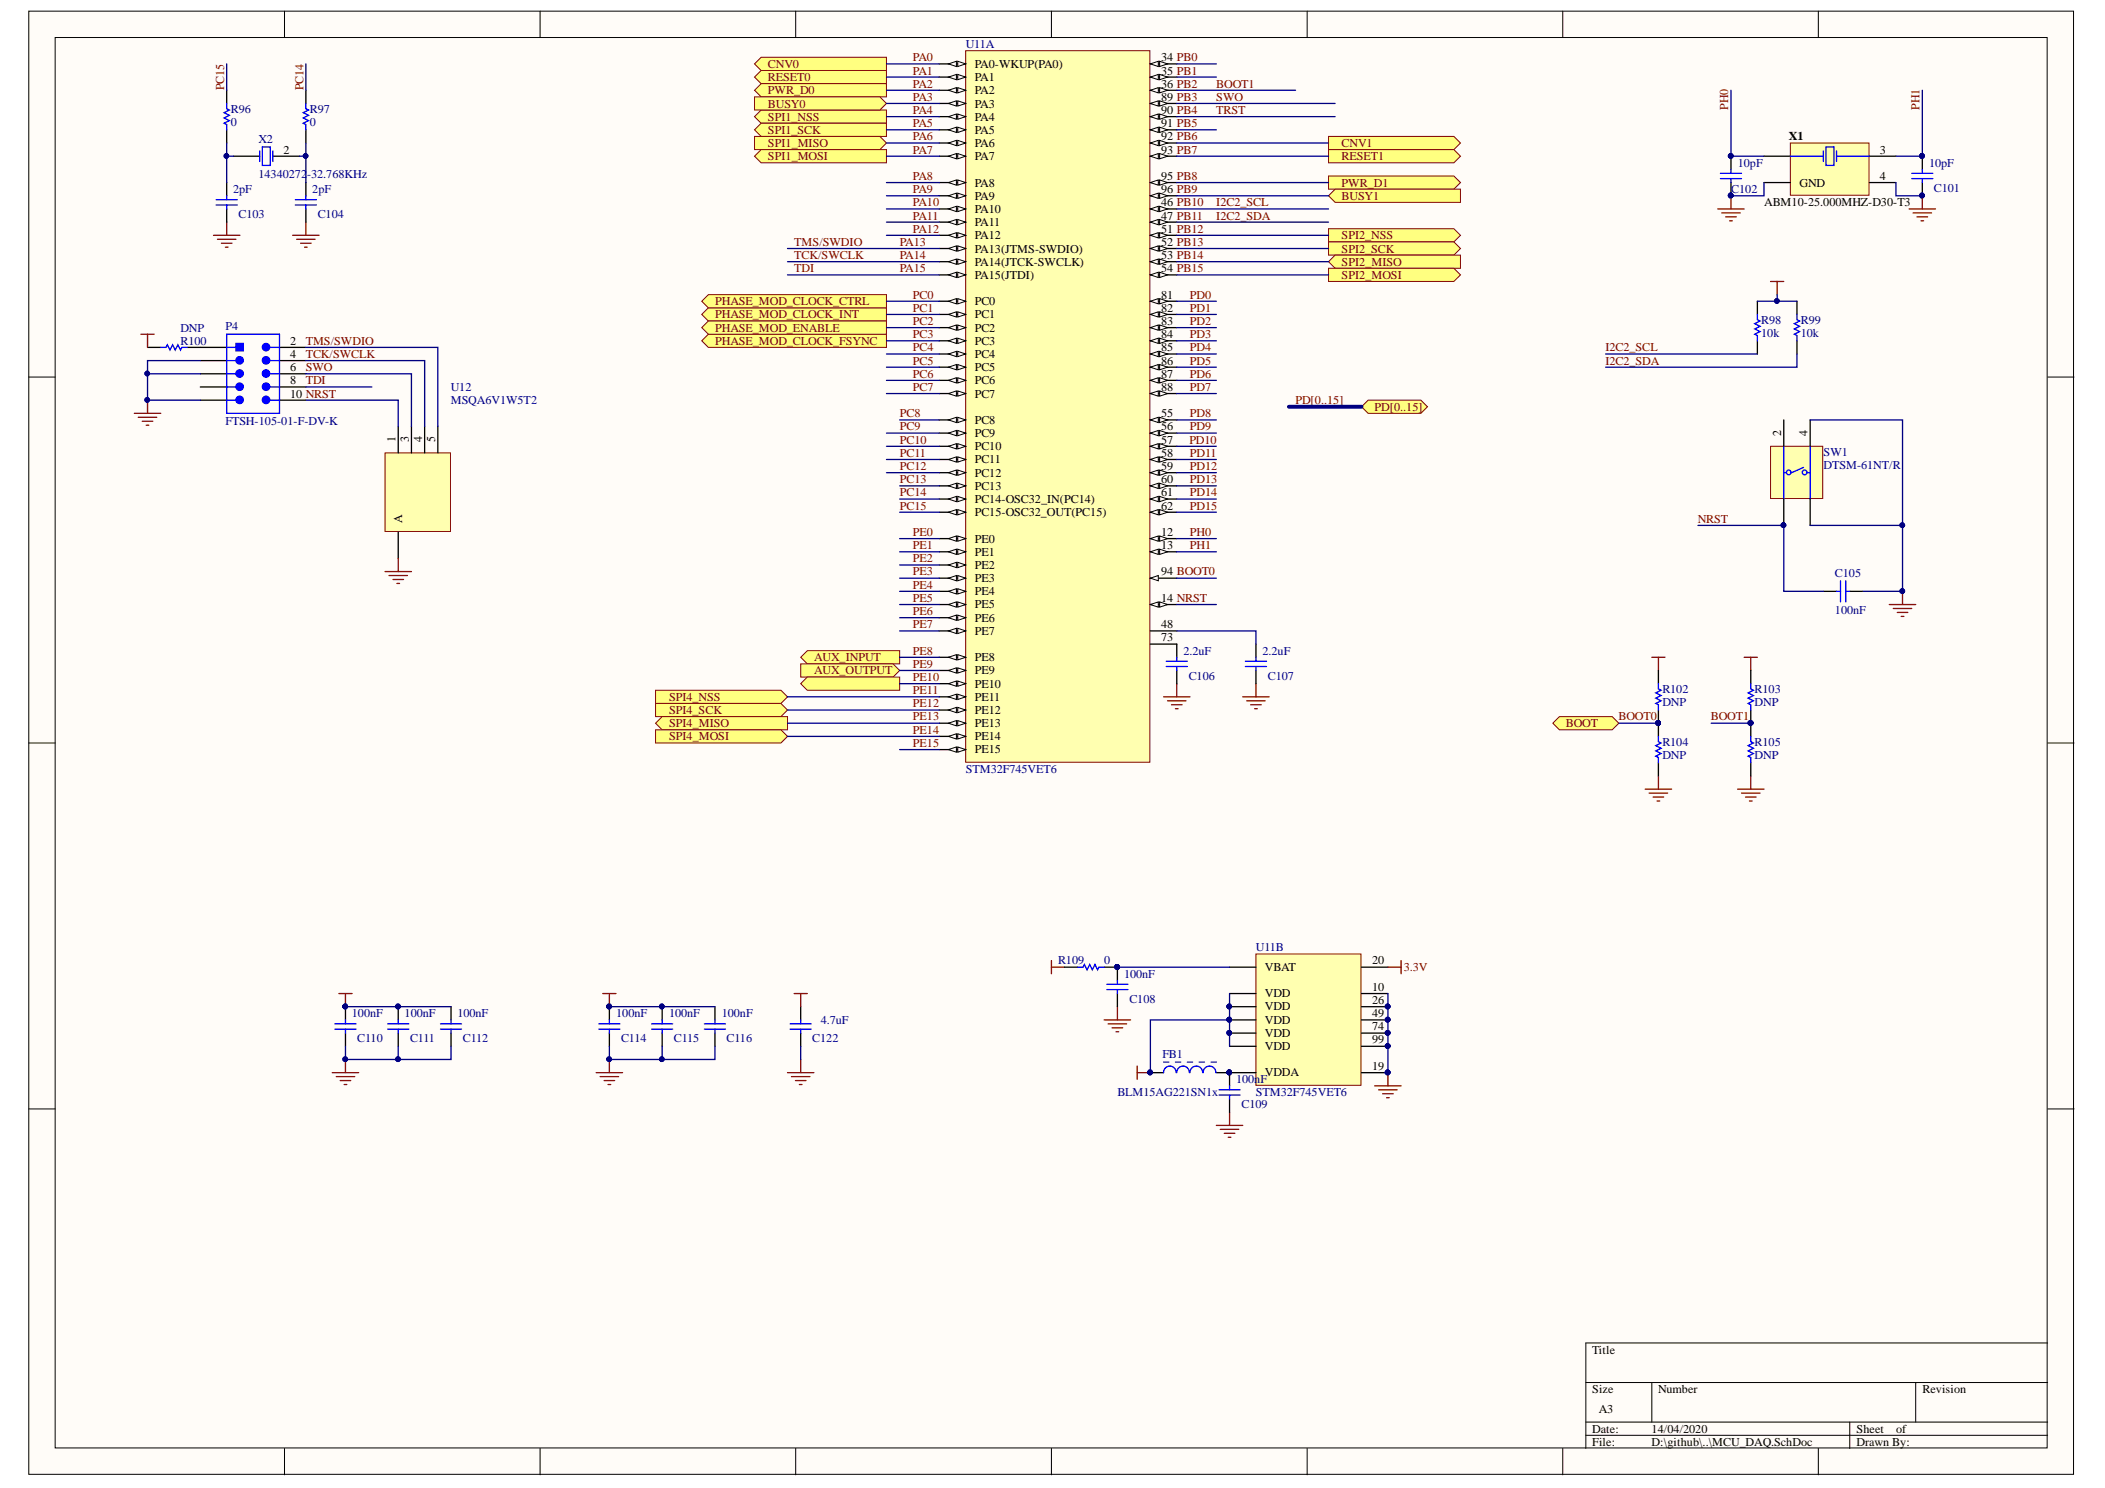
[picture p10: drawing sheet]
<svg xmlns="http://www.w3.org/2000/svg" width="297mm" height="210mm" viewBox="0 0 297 210" stroke-linecap="round" stroke-linejoin="round" font-family="sans-serif">
<defs><g id="words">
<g font-size="1.7" fill="#800000">
<text x="108.4" y="9.6">CNV0</text>
<text x="108.4" y="11.4">RESET0</text>
<text x="128.8" y="8.7">PA0</text>
<text x="128.8" y="10.5">PA1</text>
<text x="31.6" y="12.7" transform="rotate(-90 31.6 12.7)">PC15</text>
<text x="42.8" y="12.7" transform="rotate(-90 42.8 12.7)">PC14</text>
<text x="108.4" y="17">SPI1_NSS</text>
<text x="108.4" y="13.3">PWR_D0</text>
<text x="108.4" y="15.2">BUSY0</text>
<text x="128.8" y="16.1">PA4</text>
<text x="128.8" y="18">PA5</text>
<text x="128.8" y="14.2">PA3</text>
<text x="128.8" y="12.4">PA2</text>
<text x="171.6" y="14.2">SWO</text>
<text x="171.6" y="16.1">TRST</text>
<text x="171.6" y="12.4">BOOT1</text>
<text x="243.9" y="15.5" transform="rotate(-90 243.9 15.5)">PH0</text>
<text x="270.9" y="15.5" transform="rotate(-90 270.9 15.5)">PH1</text>
<text x="108.4" y="18.9">SPI1_SCK</text>
<text x="108.4" y="20.7">SPI1_MISO</text>
<text x="108.4" y="22.6">SPI1_MOSI</text>
<text x="128.8" y="19.8">PA6</text>
<text x="128.8" y="21.7">PA7</text>
<text x="189.3" y="20.7">CNV1</text>
<text x="189.3" y="22.6">RESET1</text>
<text x="128.8" y="25.4">PA8</text>
<text x="128.8" y="27.3">PA9</text>
<text x="128.8" y="29.1">PA10</text>
<text x="171.6" y="29.1">I2C2_SCL</text>
<text x="189.3" y="26.3">PWR_D1</text>
<text x="189.3" y="28.2">BUSY1</text>
<text x="112.1" y="34.7">TMS/SWDIO</text>
<text x="127" y="34.7">PA13</text>
<text x="128.8" y="31">PA11</text>
<text x="128.8" y="32.8">PA12</text>
<text x="171.6" y="31">I2C2_SDA</text>
<text x="189.3" y="33.8">SPI2_NSS</text>
<text x="189.3" y="35.6">SPI2_SCK</text>
<text x="112.1" y="38.4">TDI</text>
<text x="112.1" y="36.5">TCK/SWCLK</text>
<text x="127" y="38.4">PA15</text>
<text x="127" y="36.5">PA14</text>
<text x="189.3" y="37.5">SPI2_MISO</text>
<text x="189.3" y="39.3">SPI2_MOSI</text>
<text x="100.9" y="44.9">PHASE_MOD_CLOCK_INT</text>
<text x="100.9" y="43.1">PHASE_MOD_CLOCK_CTRL</text>
<text x="100.9" y="46.8">PHASE_MOD_ENABLE</text>
<text x="128.8" y="42.1">PC0</text>
<text x="128.8" y="44">PC1</text>
<text x="128.8" y="45.8">PC2</text>
<text x="128.8" y="47.7">PC3</text>
<text x="167.9" y="42.1">PD0</text>
<text x="167.9" y="44">PD1</text>
<text x="167.9" y="45.8">PD2</text>
<text x="167.9" y="47.7">PD3</text>
<text x="43.1" y="50.5">TCK/SWCLK</text>
<text x="43.1" y="48.6">TMS/SWDIO</text>
<text x="43.1" y="52.4">SWO</text>
<text x="100.9" y="48.6">PHASE_MOD_CLOCK_FSYNC</text>
<text x="128.8" y="49.6">PC4</text>
<text x="128.8" y="51.4">PC5</text>
<text x="128.8" y="53.3">PC6</text>
<text x="167.9" y="49.6">PD4</text>
<text x="167.9" y="51.4">PD5</text>
<text x="167.9" y="53.3">PD6</text>
<text x="226.5" y="49.6">I2C2_SCL</text>
<text x="226.5" y="51.4">I2C2_SDA</text>
<text x="43.1" y="54.2">TDI</text>
<text x="127" y="58.9">PC8</text>
<text x="128.8" y="55.1">PC7</text>
<text x="167.9" y="55.1">PD7</text>
<text x="167.9" y="58.9">PD8</text>
<text x="182.8" y="57">PD[0..15]</text>
<text x="194" y="57.9">PD[0..15]</text>
<text x="127" y="60.7">PC9</text>
<text x="127" y="62.6">PC10</text>
<text x="127" y="64.4">PC11</text>
<text x="167.8" y="62.6">PD10</text>
<text x="167.9" y="60.7">PD9</text>
<text x="167.9" y="64.4">PD11</text>
<text x="127" y="66.3">PC12</text>
<text x="127" y="68.2">PC13</text>
<text x="127" y="70">PC14</text>
<text x="127" y="71.9">PC15</text>
<text x="167.9" y="66.3">PD12</text>
<text x="167.9" y="68.2">PD13</text>
<text x="167.9" y="70">PD14</text>
<text x="167.9" y="71.9">PD15</text>
<text x="128.8" y="75.6">PE0</text>
<text x="128.8" y="77.5">PE1</text>
<text x="167.9" y="75.6">PH0</text>
<text x="167.9" y="77.5">PH1</text>
<text x="239.6" y="73.7">NRST</text>
<text x="128.8" y="79.3">PE2</text>
<text x="128.8" y="81.2">PE3</text>
<text x="128.8" y="83">PE4</text>
<text x="128.8" y="84.9">PE5</text>
<text x="128.8" y="86.8">PE6</text>
<text x="128.8" y="88.6">PE7</text>
<text x="114.9" y="93.3">AUX_INPUT</text>
<text x="114.9" y="95.1">AUX_OUTPUT</text>
<text x="128.8" y="94.2">PE9</text>
<text x="128.8" y="92.3">PE8</text>
<text x="94.4" y="98.8">SPI4_NSS</text>
<text x="94.4" y="100.7">SPI4_SCK</text>
<text x="128.8" y="97.9">PE11</text>
<text x="128.8" y="96.1">PE10</text>
<text x="128.8" y="99.8">PE12</text>
<text x="128.8" y="101.6">PE13</text>
<text x="228.4" y="101.6">BOOT0</text>
<text x="241.4" y="101.6">BOOT1</text>
<text x="94.4" y="102.6">SPI4_MISO</text>
<text x="94.4" y="104.4">SPI4_MOSI</text>
<text x="128.8" y="103.5">PE14</text>
<text x="128.8" y="105.4">PE15</text>
<text x="221" y="102.6">BOOT</text>
<text x="198.1" y="137">3.3V</text>
</g>
<g font-size="1.7" fill="#000080">
<text x="136.3" y="6.8">U11A</text>
<text x="32.6" y="17.8">0</text>
<text x="32.6" y="15.9">R96</text>
<text x="43.7" y="17.8">0</text>
<text x="43.7" y="15.9">R97</text>
<text x="36.5" y="20.2">X2</text>
<text x="245.2" y="23.5">10pF</text>
<text x="272.2" y="23.5">10pF</text>
<text x="32.9" y="27.3">2pF</text>
<text x="36.5" y="25.1">14340272-32.768KHz</text>
<text x="44.1" y="27.3">2pF</text>
<text x="244.3" y="27.3">C102</text>
<text x="272.9" y="27.1">C101</text>
<text x="33.7" y="30.8">C103</text>
<text x="44.8" y="30.8">C104</text>
<text x="25.5" y="46.8">DNP</text>
<text x="31.8" y="46.6">P4</text>
<text x="248.5" y="47.5">10k</text>
<text x="248.5" y="45.7">R98</text>
<text x="254.1" y="47.5">10k</text>
<text x="254.1" y="45.7">R99</text>
<text x="25.5" y="48.6">R100</text>
<text x="31.8" y="60">FTSH-105-01-F-DV-K</text>
<text x="63.6" y="55.1">U12</text>
<text x="63.6" y="57">MSQA6V1W5T2</text>
<text x="257.3" y="64.3">SW1</text>
<text x="257.3" y="66.1">DTSM-61NT/R</text>
<text x="258.9" y="81.3">C105</text>
<text x="258.9" y="86.6">100nF</text>
<text x="167" y="92.3">2.2uF</text>
<text x="167.7" y="95.9">C106</text>
<text x="178.2" y="92.3">2.2uF</text>
<text x="178.9" y="95.9">C107</text>
<text x="234.6" y="99.6">DNP</text>
<text x="234.6" y="97.7">R102</text>
<text x="247.6" y="99.6">DNP</text>
<text x="247.6" y="97.7">R103</text>
<text x="234.6" y="107">DNP</text>
<text x="234.6" y="105.2">R104</text>
<text x="247.6" y="107">DNP</text>
<text x="247.6" y="105.2">R105</text>
<text x="136.3" y="109.1">STM32F745VET6</text>
<text x="149.3" y="136">R109</text>
<text x="155.8" y="136">0</text>
<text x="158.6" y="137.9">100nF</text>
<text x="177.2" y="134.2">U11B</text>
<text x="49.7" y="143.5">100nF</text>
<text x="57.1" y="143.5">100nF</text>
<text x="64.5" y="143.5">100nF</text>
<text x="87" y="143.5">100nF</text>
<text x="94.4" y="143.5">100nF</text>
<text x="101.8" y="143.5">100nF</text>
<text x="159.4" y="141.4">C108</text>
<text x="50.4" y="147">C110</text>
<text x="57.9" y="147">C111</text>
<text x="65.3" y="147">C112</text>
<text x="87.6" y="147">C114</text>
<text x="95.1" y="147">C115</text>
<text x="102.5" y="147">C116</text>
<text x="114.6" y="147">C122</text>
<text x="115.8" y="144.4">4.7uF</text>
<text x="164" y="149.3">FB1</text>
<text x="157.7" y="154.6">BLM15AG221SN1x</text>
<text x="174.4" y="152.8">100nF</text>
<text x="177.2" y="154.6">STM32F745VET6</text>
<text x="175.2" y="156.3">C109</text>
</g>
<g font-size="1.7">
<text x="137.5" y="9.6">PA0-WKUP(PA0)</text>
<text x="137.5" y="11.4">PA1</text>
<text x="163.9" y="8.7">34 PB0</text>
<text x="163.9" y="10.5">35 PB1</text>
<text x="137.5" y="13.3">PA2</text>
<text x="137.5" y="15.2">PA3</text>
<text x="137.5" y="17">PA4</text>
<text x="163.9" y="12.4">36 PB2</text>
<text x="163.9" y="14.2">89 PB3</text>
<text x="163.9" y="16.1">90 PB4</text>
<text x="163.9" y="18">91 PB5</text>
<text x="40" y="21.7">2</text>
<text x="137.5" y="18.9">PA5</text>
<text x="137.5" y="20.7">PA6</text>
<text x="137.5" y="22.6">PA7</text>
<text x="163.9" y="19.8">92 PB6</text>
<text x="163.9" y="21.7">93 PB7</text>
<text x="252.4" y="19.8">X1</text>
<text x="265.3" y="21.7">3</text>
<text x="137.5" y="26.3">PA8</text>
<text x="137.5" y="28.2">PA9</text>
<text x="163.9" y="29.1">46 PB10</text>
<text x="163.9" y="25.4">95 PB8</text>
<text x="163.9" y="27.3">96 PB9</text>
<text x="249" y="29.1">ABM10-25.000MHZ-D30-T3</text>
<text x="253.9" y="26.3">GND</text>
<text x="265.3" y="25.4">4</text>
<text x="137.5" y="30">PA10</text>
<text x="137.5" y="31.9">PA11</text>
<text x="137.5" y="33.8">PA12</text>
<text x="137.5" y="35.6">PA13(JTMS-SWDIO)</text>
<text x="163.9" y="31">47 PB11</text>
<text x="163.9" y="32.8">51 PB12</text>
<text x="163.9" y="34.7">52 PB13</text>
<text x="137.5" y="37.5">PA14(JTCK-SWCLK)</text>
<text x="137.5" y="39.3">PA15(JTDI)</text>
<text x="163.9" y="36.5">53 PB14</text>
<text x="163.9" y="38.4">54 PB15</text>
<text x="137.5" y="43.1">PC0</text>
<text x="137.5" y="44.9">PC1</text>
<text x="137.5" y="46.8">PC2</text>
<text x="163.9" y="42.1">81</text>
<text x="163.9" y="44">82</text>
<text x="163.9" y="45.8">83</text>
<text x="163.9" y="47.7">84</text>
<text x="40.9" y="48.6">2</text>
<text x="40.9" y="50.5">4</text>
<text x="40.9" y="52.4">6</text>
<text x="137.5" y="48.6">PC3</text>
<text x="137.5" y="50.5">PC4</text>
<text x="137.5" y="52.4">PC5</text>
<text x="163.9" y="49.6">85</text>
<text x="163.9" y="51.4">86</text>
<text x="163.9" y="53.3">87</text>
<text x="40.9" y="54.2">8</text>
<text x="40.9" y="56.1">10 NRST</text>
<text x="137.5" y="54.2">PC6</text>
<text x="137.5" y="56.1">PC7</text>
<text x="137.5" y="59.8">PC8</text>
<text x="163.9" y="58.9">55</text>
<text x="163.9" y="55.1">88</text>
<text x="55.8" y="62.4" transform="rotate(-90 55.8 62.4)">1</text>
<text x="57.7" y="62.4" transform="rotate(-90 57.7 62.4)">3</text>
<text x="59.6" y="62.4" transform="rotate(-90 59.6 62.4)">4</text>
<text x="61.4" y="62.4" transform="rotate(-90 61.4 62.4)">5</text>
<text x="137.5" y="61.7">PC9</text>
<text x="137.5" y="63.5">PC10</text>
<text x="137.5" y="65.4">PC11</text>
<text x="163.9" y="60.7">56</text>
<text x="163.9" y="62.6">57</text>
<text x="163.9" y="64.4">58</text>
<text x="251.3" y="61.5" transform="rotate(-90 251.3 61.5)">2</text>
<text x="255" y="61.5" transform="rotate(-90 255 61.5)">4</text>
<text x="137.5" y="69.1">PC13</text>
<text x="137.5" y="71">PC14-OSC32_IN(PC14)</text>
<text x="137.5" y="67.2">PC12</text>
<text x="163.9" y="66.3">59</text>
<text x="163.9" y="68.2">60</text>
<text x="163.9" y="70">61</text>
<text x="163.9" y="71.9">62</text>
<text x="56.8" y="73.7" transform="rotate(-90 56.8 73.7)">A</text>
<text x="137.5" y="72.8">PC15-OSC32_OUT(PC15)</text>
<text x="137.5" y="76.5">PE0</text>
<text x="163.9" y="75.6">12</text>
<text x="163.9" y="77.5">13</text>
<text x="137.5" y="80.2">PE2</text>
<text x="137.5" y="82.1">PE3</text>
<text x="137.5" y="84">PE4</text>
<text x="137.5" y="78.4">PE1</text>
<text x="163.9" y="81.2">94 BOOT0</text>
<text x="137.5" y="89.5">PE7</text>
<text x="137.5" y="85.8">PE5</text>
<text x="137.5" y="87.7">PE6</text>
<text x="163.9" y="84.9">14 NRST</text>
<text x="163.9" y="88.6">48</text>
<text x="137.5" y="93.3">PE8</text>
<text x="137.5" y="95.1">PE9</text>
<text x="163.9" y="90.5">73</text>
<text x="137.5" y="97">PE10</text>
<text x="137.5" y="98.8">PE11</text>
<text x="137.5" y="100.7">PE12</text>
<text x="137.5" y="102.6">PE13</text>
<text x="137.5" y="104.4">PE14</text>
<text x="137.5" y="106.3">PE15</text>
<text x="178.5" y="137">VBAT</text>
<text x="193.6" y="136">20</text>
<text x="178.5" y="140.7">VDD</text>
<text x="178.5" y="142.5">VDD</text>
<text x="193.6" y="139.8">10</text>
<text x="193.6" y="141.6">26</text>
<text x="193.6" y="143.5">49</text>
<text x="178.5" y="148.1">VDD</text>
<text x="178.5" y="144.4">VDD</text>
<text x="178.5" y="146.3">VDD</text>
<text x="193.6" y="145.3">74</text>
<text x="193.6" y="147.2">99</text>
<text x="178.5" y="151.8">VDDA</text>
<text x="193.6" y="150.9">19</text>
<text x="224.7" y="191">Title</text>
<text x="224.7" y="196.6">Size</text>
<text x="234" y="196.6">Number</text>
<text x="271.3" y="196.6">Revision</text>
<text x="224.7" y="202.1">Date:</text>
<text x="224.7" y="204">File:</text>
<text x="225.6" y="199.3">A3</text>
<text x="233.1" y="202.1">14/04/2020</text>
<text x="233.1" y="204">D:\github\..\MCU_DAQ.SchDoc</text>
<text x="262" y="202.1">Sheet</text>
<text x="262" y="204">Drawn By:</text>
<text x="267.6" y="202.1">of</text>
</g>
</g></defs>
<g fill="#fffcf8" stroke="#000" stroke-width=".14">
<path d="M4.1 1.6h288.5v206.4h-288.5z"/>
<path d="M7.8 5.3h281.1v199h-281.1z"/>
</g>
<g fill="none" stroke="#000" stroke-width=".14">
<path d="M40.1 1.6v3.7M76.2 1.6v3.7M112.3 1.6v3.7M148.4 1.6v3.7M184.5 1.6v3.7M220.5 1.6v3.7M256.6 1.6v3.7M4.1 53.2h3.7M288.9 53.2h3.8M4.1 104.8h3.7M288.9 104.8h3.8M4.1 156.4h3.7"/>
<path d="M288.9 156.4h3.8M223.8 195h65.1M233.1 195v5.6M270.3 195v5.6M288.9 189.4h-65.1v14.9M40.1 204.3v3.7M76.2 204.3v3.7M112.3 204.3v3.7M148.4 204.3v3.7M184.5 204.3v3.7M220.5 204.3v3.7M223.8 200.6h65.1"/>
<path d="M223.8 202.5h65.1M256.6 204.3v3.7M261 200.6v3.7"/>
</g>
<path d="M136.3 7.2h26v100.3h-26z" fill="#ffffb0" stroke="#800000" stroke-width=".14"/>
<path d="M132.5 79.7h3.8" fill="none" stroke="#000" stroke-width=".18"/>
<path d="M135.1 79.3l1.2 .4-1.2 .4z" fill="#fffcf8"/>
<path d="M135.1 79.3l1.2 .4-1.2 .4z" fill="none" stroke="#000" stroke-width=".14"/>
<path d="M133.8 79.7l1.2-.4v.8z" fill="#fffcf8"/>
<path d="M133.8 79.7l1.2-.4v.8z" fill="none" stroke="#000" stroke-width=".14"/>
<path d="M162.3 76h3.8" fill="none" stroke="#000" stroke-width=".18"/>
<path d="M162.3 76l1.1-.4v.7z" fill="#fffcf8"/>
<path d="M162.3 76l1.1-.4v.7z" fill="none" stroke="#000" stroke-width=".14"/>
<path d="M163.6 75.6l1.2 .4-1.2 .3z" fill="#fffcf8"/>
<path d="M163.6 75.6l1.2 .4-1.2 .3z" fill="none" stroke="#000" stroke-width=".14"/>
<path d="M162.3 77.8h3.8" fill="none" stroke="#000" stroke-width=".18"/>
<path d="M162.3 77.8l1.1-.3v.7z" fill="#fffcf8"/>
<path d="M162.3 77.8l1.1-.3v.7z" fill="none" stroke="#000" stroke-width=".14"/>
<path d="M163.6 77.5l1.2 .3-1.2 .4z" fill="#fffcf8"/>
<path d="M163.6 77.5l1.2 .3-1.2 .4z" fill="none" stroke="#000" stroke-width=".14"/>
<path d="M162.3 85.3h3.8" fill="none" stroke="#000" stroke-width=".18"/>
<path d="M162.3 85.3l1.1-.4v.8z" fill="#fffcf8"/>
<path d="M162.3 85.3l1.1-.4v.8z" fill="none" stroke="#000" stroke-width=".14"/>
<path d="M163.6 84.9l1.2 .4-1.2 .4z" fill="#fffcf8"/>
<path d="M163.6 84.9l1.2 .4-1.2 .4z" fill="none" stroke="#000" stroke-width=".14"/>
<path d="M132.5 42.5h3.8" fill="none" stroke="#000" stroke-width=".18"/>
<path d="M135.1 42.1l1.2 .4-1.2 .4z" fill="#fffcf8"/>
<path d="M135.1 42.1l1.2 .4-1.2 .4z" fill="none" stroke="#000" stroke-width=".14"/>
<path d="M133.8 42.5l1.2-.4v.8z" fill="#fffcf8"/>
<path d="M133.8 42.5l1.2-.4v.8z" fill="none" stroke="#000" stroke-width=".14"/>
<path d="M132.5 44.4h3.8" fill="none" stroke="#000" stroke-width=".18"/>
<path d="M135.1 44l1.2 .4-1.2 .3z" fill="#fffcf8"/>
<path d="M135.1 44l1.2 .4-1.2 .3z" fill="none" stroke="#000" stroke-width=".14"/>
<path d="M133.8 44.4l1.2-.4v.7z" fill="#fffcf8"/>
<path d="M133.8 44.4l1.2-.4v.7z" fill="none" stroke="#000" stroke-width=".14"/>
<path d="M132.5 46.2h3.8" fill="none" stroke="#000" stroke-width=".18"/>
<path d="M135.1 45.8l1.2 .4-1.2 .4z" fill="#fffcf8"/>
<path d="M135.1 45.8l1.2 .4-1.2 .4z" fill="none" stroke="#000" stroke-width=".14"/>
<path d="M133.8 46.2l1.2-.4v.8z" fill="#fffcf8"/>
<path d="M133.8 46.2l1.2-.4v.8z" fill="none" stroke="#000" stroke-width=".14"/>
<path d="M132.5 48.1h3.8" fill="none" stroke="#000" stroke-width=".18"/>
<path d="M135.1 47.7l1.2 .4-1.2 .3z" fill="#fffcf8"/>
<path d="M135.1 47.7l1.2 .4-1.2 .3z" fill="none" stroke="#000" stroke-width=".14"/>
<path d="M133.8 48.1l1.2-.4v.7z" fill="#fffcf8"/>
<path d="M133.8 48.1l1.2-.4v.7z" fill="none" stroke="#000" stroke-width=".14"/>
<path d="M132.5 81.6h3.8" fill="none" stroke="#000" stroke-width=".18"/>
<path d="M135.1 81.2l1.2 .4-1.2 .3z" fill="#fffcf8"/>
<path d="M135.1 81.2l1.2 .4-1.2 .3z" fill="none" stroke="#000" stroke-width=".14"/>
<path d="M133.8 81.6l1.2-.4v.7z" fill="#fffcf8"/>
<path d="M133.8 81.6l1.2-.4v.7z" fill="none" stroke="#000" stroke-width=".14"/>
<path d="M132.5 9h3.8" fill="none" stroke="#000" stroke-width=".18"/>
<path d="M135.1 8.6l1.2 .4-1.2 .4z" fill="#fffcf8"/>
<path d="M135.1 8.6l1.2 .4-1.2 .4z" fill="none" stroke="#000" stroke-width=".14"/>
<path d="M133.8 9l1.2-.4v.8z" fill="#fffcf8"/>
<path d="M133.8 9l1.2-.4v.8z" fill="none" stroke="#000" stroke-width=".14"/>
<path d="M132.5 10.9h3.8" fill="none" stroke="#000" stroke-width=".18"/>
<path d="M135.1 10.5l1.2 .4-1.2 .3z" fill="#fffcf8"/>
<path d="M135.1 10.5l1.2 .4-1.2 .3z" fill="none" stroke="#000" stroke-width=".14"/>
<path d="M133.8 10.9l1.2-.4v.7z" fill="#fffcf8"/>
<path d="M133.8 10.9l1.2-.4v.7z" fill="none" stroke="#000" stroke-width=".14"/>
<path d="M132.5 12.7h3.8" fill="none" stroke="#000" stroke-width=".18"/>
<path d="M135.1 12.4l1.2 .3-1.2 .4z" fill="#fffcf8"/>
<path d="M135.1 12.4l1.2 .3-1.2 .4z" fill="none" stroke="#000" stroke-width=".14"/>
<path d="M133.8 12.7l1.2-.3v.7z" fill="#fffcf8"/>
<path d="M133.8 12.7l1.2-.3v.7z" fill="none" stroke="#000" stroke-width=".14"/>
<path d="M132.5 14.6h3.8" fill="none" stroke="#000" stroke-width=".18"/>
<path d="M135.1 14.2l1.2 .4-1.2 .4z" fill="#fffcf8"/>
<path d="M135.1 14.2l1.2 .4-1.2 .4z" fill="none" stroke="#000" stroke-width=".14"/>
<path d="M133.8 14.6l1.2-.4v.8z" fill="#fffcf8"/>
<path d="M133.8 14.6l1.2-.4v.8z" fill="none" stroke="#000" stroke-width=".14"/>
<path d="M132.5 16.5h3.8" fill="none" stroke="#000" stroke-width=".18"/>
<path d="M135.1 16.1l1.2 .4-1.2 .3z" fill="#fffcf8"/>
<path d="M135.1 16.1l1.2 .4-1.2 .3z" fill="none" stroke="#000" stroke-width=".14"/>
<path d="M133.8 16.5l1.2-.4v.7z" fill="#fffcf8"/>
<path d="M133.8 16.5l1.2-.4v.7z" fill="none" stroke="#000" stroke-width=".14"/>
<path d="M132.5 18.3h3.8" fill="none" stroke="#000" stroke-width=".18"/>
<path d="M135.1 17.9l1.2 .4-1.2 .4z" fill="#fffcf8"/>
<path d="M135.1 17.9l1.2 .4-1.2 .4z" fill="none" stroke="#000" stroke-width=".14"/>
<path d="M133.8 18.3l1.2-.4v.8z" fill="#fffcf8"/>
<path d="M133.8 18.3l1.2-.4v.8z" fill="none" stroke="#000" stroke-width=".14"/>
<path d="M132.5 83.4h3.8" fill="none" stroke="#000" stroke-width=".18"/>
<path d="M135.1 83l1.2 .4-1.2 .4z" fill="#fffcf8"/>
<path d="M135.1 83l1.2 .4-1.2 .4z" fill="none" stroke="#000" stroke-width=".14"/>
<path d="M133.8 83.4l1.2-.4v.8z" fill="#fffcf8"/>
<path d="M133.8 83.4l1.2-.4v.8z" fill="none" stroke="#000" stroke-width=".14"/>
<path d="M132.5 20.2h3.8" fill="none" stroke="#000" stroke-width=".18"/>
<path d="M135.1 19.8l1.2 .4-1.2 .3z" fill="#fffcf8"/>
<path d="M135.1 19.8l1.2 .4-1.2 .3z" fill="none" stroke="#000" stroke-width=".14"/>
<path d="M133.8 20.2l1.2-.4v.7z" fill="#fffcf8"/>
<path d="M133.8 20.2l1.2-.4v.7z" fill="none" stroke="#000" stroke-width=".14"/>
<path d="M132.5 22h3.8" fill="none" stroke="#000" stroke-width=".18"/>
<path d="M135.1 21.7l1.2 .3-1.2 .4z" fill="#fffcf8"/>
<path d="M135.1 21.7l1.2 .3-1.2 .4z" fill="none" stroke="#000" stroke-width=".14"/>
<path d="M133.8 22l1.2-.3v.7z" fill="#fffcf8"/>
<path d="M133.8 22l1.2-.3v.7z" fill="none" stroke="#000" stroke-width=".14"/>
<path d="M132.5 49.9h3.8" fill="none" stroke="#000" stroke-width=".18"/>
<path d="M135.1 49.6l1.2 .3-1.2 .4z" fill="#fffcf8"/>
<path d="M135.1 49.6l1.2 .3-1.2 .4z" fill="none" stroke="#000" stroke-width=".14"/>
<path d="M133.8 49.9l1.2-.3v.7z" fill="#fffcf8"/>
<path d="M133.8 49.9l1.2-.3v.7z" fill="none" stroke="#000" stroke-width=".14"/>
<path d="M132.5 51.8h3.8" fill="none" stroke="#000" stroke-width=".18"/>
<path d="M135.1 51.4l1.2 .4-1.2 .4z" fill="#fffcf8"/>
<path d="M135.1 51.4l1.2 .4-1.2 .4z" fill="none" stroke="#000" stroke-width=".14"/>
<path d="M133.8 51.8l1.2-.4v.8z" fill="#fffcf8"/>
<path d="M133.8 51.8l1.2-.4v.8z" fill="none" stroke="#000" stroke-width=".14"/>
<path d="M162.3 9h3.8" fill="none" stroke="#000" stroke-width=".18"/>
<path d="M162.3 9l1.1-.4v.8z" fill="#fffcf8"/>
<path d="M162.3 9l1.1-.4v.8z" fill="none" stroke="#000" stroke-width=".14"/>
<path d="M163.6 8.6l1.2 .4-1.2 .4z" fill="#fffcf8"/>
<path d="M163.6 8.6l1.2 .4-1.2 .4z" fill="none" stroke="#000" stroke-width=".14"/>
<path d="M162.3 10.9h3.8" fill="none" stroke="#000" stroke-width=".18"/>
<path d="M162.3 10.9l1.1-.4v.7z" fill="#fffcf8"/>
<path d="M162.3 10.9l1.1-.4v.7z" fill="none" stroke="#000" stroke-width=".14"/>
<path d="M163.6 10.5l1.2 .4-1.2 .3z" fill="#fffcf8"/>
<path d="M163.6 10.5l1.2 .4-1.2 .3z" fill="none" stroke="#000" stroke-width=".14"/>
<path d="M162.3 12.7h3.8" fill="none" stroke="#000" stroke-width=".18"/>
<path d="M162.3 12.7l1.1-.3v.7z" fill="#fffcf8"/>
<path d="M162.3 12.7l1.1-.3v.7z" fill="none" stroke="#000" stroke-width=".14"/>
<path d="M163.6 12.4l1.2 .3-1.2 .4z" fill="#fffcf8"/>
<path d="M163.6 12.4l1.2 .3-1.2 .4z" fill="none" stroke="#000" stroke-width=".14"/>
<path d="M132.5 89h3.8" fill="none" stroke="#000" stroke-width=".18"/>
<path d="M135.1 88.6l1.2 .4-1.2 .4z" fill="#fffcf8"/>
<path d="M135.1 88.6l1.2 .4-1.2 .4z" fill="none" stroke="#000" stroke-width=".14"/>
<path d="M133.8 89l1.2-.4v.8z" fill="#fffcf8"/>
<path d="M133.8 89l1.2-.4v.8z" fill="none" stroke="#000" stroke-width=".14"/>
<path d="M132.5 92.7h3.8" fill="none" stroke="#000" stroke-width=".18"/>
<path d="M135.1 92.3l1.2 .4-1.2 .4z" fill="#fffcf8"/>
<path d="M135.1 92.3l1.2 .4-1.2 .4z" fill="none" stroke="#000" stroke-width=".14"/>
<path d="M133.8 92.7l1.2-.4v.8z" fill="#fffcf8"/>
<path d="M133.8 92.7l1.2-.4v.8z" fill="none" stroke="#000" stroke-width=".14"/>
<path d="M132.5 94.6h3.8" fill="none" stroke="#000" stroke-width=".18"/>
<path d="M135.1 94.2l1.2 .4-1.2 .4z" fill="#fffcf8"/>
<path d="M135.1 94.2l1.2 .4-1.2 .4z" fill="none" stroke="#000" stroke-width=".14"/>
<path d="M133.8 94.6l1.2-.4v.8z" fill="#fffcf8"/>
<path d="M133.8 94.6l1.2-.4v.8z" fill="none" stroke="#000" stroke-width=".14"/>
<path d="M132.5 85.3h3.8" fill="none" stroke="#000" stroke-width=".18"/>
<path d="M135.1 84.9l1.2 .4-1.2 .4z" fill="#fffcf8"/>
<path d="M135.1 84.9l1.2 .4-1.2 .4z" fill="none" stroke="#000" stroke-width=".14"/>
<path d="M133.8 85.3l1.2-.4v.8z" fill="#fffcf8"/>
<path d="M133.8 85.3l1.2-.4v.8z" fill="none" stroke="#000" stroke-width=".14"/>
<path d="M132.5 96.4h3.8" fill="none" stroke="#000" stroke-width=".18"/>
<path d="M135.1 96.1l1.2 .3-1.2 .4z" fill="#fffcf8"/>
<path d="M135.1 96.1l1.2 .3-1.2 .4z" fill="none" stroke="#000" stroke-width=".14"/>
<path d="M133.8 96.4l1.2-.3v.7z" fill="#fffcf8"/>
<path d="M133.8 96.4l1.2-.3v.7z" fill="none" stroke="#000" stroke-width=".14"/>
<path d="M132.5 98.3h3.8" fill="none" stroke="#000" stroke-width=".18"/>
<path d="M135.1 97.9l1.2 .4-1.2 .4z" fill="#fffcf8"/>
<path d="M135.1 97.9l1.2 .4-1.2 .4z" fill="none" stroke="#000" stroke-width=".14"/>
<path d="M133.8 98.3l1.2-.4v.8z" fill="#fffcf8"/>
<path d="M133.8 98.3l1.2-.4v.8z" fill="none" stroke="#000" stroke-width=".14"/>
<path d="M132.5 100.2h3.8" fill="none" stroke="#000" stroke-width=".18"/>
<path d="M135.1 99.8l1.2 .4-1.2 .3z" fill="#fffcf8"/>
<path d="M135.1 99.8l1.2 .4-1.2 .3z" fill="none" stroke="#000" stroke-width=".14"/>
<path d="M133.8 100.2l1.2-.4v.7z" fill="#fffcf8"/>
<path d="M133.8 100.2l1.2-.4v.7z" fill="none" stroke="#000" stroke-width=".14"/>
<path d="M132.5 102h3.8" fill="none" stroke="#000" stroke-width=".18"/>
<path d="M135.1 101.6l1.2 .4-1.2 .4z" fill="#fffcf8"/>
<path d="M135.1 101.6l1.2 .4-1.2 .4z" fill="none" stroke="#000" stroke-width=".14"/>
<path d="M133.8 102l1.2-.4v.8z" fill="#fffcf8"/>
<path d="M133.8 102l1.2-.4v.8z" fill="none" stroke="#000" stroke-width=".14"/>
<path d="M132.5 103.9h3.8" fill="none" stroke="#000" stroke-width=".18"/>
<path d="M135.1 103.5l1.2 .4-1.2 .4z" fill="#fffcf8"/>
<path d="M135.1 103.5l1.2 .4-1.2 .4z" fill="none" stroke="#000" stroke-width=".14"/>
<path d="M133.8 103.9l1.2-.4v.8z" fill="#fffcf8"/>
<path d="M133.8 103.9l1.2-.4v.8z" fill="none" stroke="#000" stroke-width=".14"/>
<path d="M132.5 105.7h3.8" fill="none" stroke="#000" stroke-width=".18"/>
<path d="M135.1 105.4l1.2 .3-1.2 .4z" fill="#fffcf8"/>
<path d="M135.1 105.4l1.2 .3-1.2 .4z" fill="none" stroke="#000" stroke-width=".14"/>
<path d="M133.8 105.7l1.2-.3v.7z" fill="#fffcf8"/>
<path d="M133.8 105.7l1.2-.3v.7z" fill="none" stroke="#000" stroke-width=".14"/>
<path d="M162.3 29.5h3.8" fill="none" stroke="#000" stroke-width=".18"/>
<path d="M162.3 29.5l1.1-.4v.7z" fill="#fffcf8"/>
<path d="M162.3 29.5l1.1-.4v.7z" fill="none" stroke="#000" stroke-width=".14"/>
<path d="M163.6 29.1l1.2 .4-1.2 .3z" fill="#fffcf8"/>
<path d="M163.6 29.1l1.2 .4-1.2 .3z" fill="none" stroke="#000" stroke-width=".14"/>
<path d="M162.3 31.3h3.8" fill="none" stroke="#000" stroke-width=".18"/>
<path d="M162.3 31.3l1.1-.3v.7z" fill="#fffcf8"/>
<path d="M162.3 31.3l1.1-.3v.7z" fill="none" stroke="#000" stroke-width=".14"/>
<path d="M163.6 31l1.2 .3-1.2 .4z" fill="#fffcf8"/>
<path d="M163.6 31l1.2 .3-1.2 .4z" fill="none" stroke="#000" stroke-width=".14"/>
<path d="M132.5 87.1h3.8M162.3 89h3.8" fill="none" stroke="#000" stroke-width=".18"/>
<path d="M135.1 86.8l1.2 .3-1.2 .4z" fill="#fffcf8"/>
<path d="M135.1 86.8l1.2 .3-1.2 .4z" fill="none" stroke="#000" stroke-width=".14"/>
<path d="M133.8 87.1l1.2-.3v.7z" fill="#fffcf8"/>
<path d="M133.8 87.1l1.2-.3v.7z" fill="none" stroke="#000" stroke-width=".14"/>
<path d="M162.3 33.2h3.8" fill="none" stroke="#000" stroke-width=".18"/>
<path d="M162.3 33.2l1.1-.4v.8z" fill="#fffcf8"/>
<path d="M162.3 33.2l1.1-.4v.8z" fill="none" stroke="#000" stroke-width=".14"/>
<path d="M163.6 32.8l1.2 .4-1.2 .4z" fill="#fffcf8"/>
<path d="M163.6 32.8l1.2 .4-1.2 .4z" fill="none" stroke="#000" stroke-width=".14"/>
<path d="M162.3 35.1h3.8" fill="none" stroke="#000" stroke-width=".18"/>
<path d="M162.3 35.1l1.1-.4v.7z" fill="#fffcf8"/>
<path d="M162.3 35.1l1.1-.4v.7z" fill="none" stroke="#000" stroke-width=".14"/>
<path d="M163.6 34.7l1.2 .4-1.2 .3z" fill="#fffcf8"/>
<path d="M163.6 34.7l1.2 .4-1.2 .3z" fill="none" stroke="#000" stroke-width=".14"/>
<path d="M162.3 36.9h3.8" fill="none" stroke="#000" stroke-width=".18"/>
<path d="M162.3 36.9l1.1-.4v.8z" fill="#fffcf8"/>
<path d="M162.3 36.9l1.1-.4v.8z" fill="none" stroke="#000" stroke-width=".14"/>
<path d="M163.6 36.5l1.2 .4-1.2 .4z" fill="#fffcf8"/>
<path d="M163.6 36.5l1.2 .4-1.2 .4z" fill="none" stroke="#000" stroke-width=".14"/>
<path d="M162.3 38.8h3.8" fill="none" stroke="#000" stroke-width=".18"/>
<path d="M162.3 38.8l1.1-.4v.7z" fill="#fffcf8"/>
<path d="M162.3 38.8l1.1-.4v.7z" fill="none" stroke="#000" stroke-width=".14"/>
<path d="M163.6 38.4l1.2 .4-1.2 .3z" fill="#fffcf8"/>
<path d="M163.6 38.4l1.2 .4-1.2 .3z" fill="none" stroke="#000" stroke-width=".14"/>
<path d="M162.3 59.2h3.8" fill="none" stroke="#000" stroke-width=".18"/>
<path d="M162.3 59.2l1.1-.3v.7z" fill="#fffcf8"/>
<path d="M162.3 59.2l1.1-.3v.7z" fill="none" stroke="#000" stroke-width=".14"/>
<path d="M163.6 58.9l1.2 .3-1.2 .4z" fill="#fffcf8"/>
<path d="M163.6 58.9l1.2 .3-1.2 .4z" fill="none" stroke="#000" stroke-width=".14"/>
<path d="M162.3 61.1h3.8" fill="none" stroke="#000" stroke-width=".18"/>
<path d="M162.3 61.1l1.1-.4v.8z" fill="#fffcf8"/>
<path d="M162.3 61.1l1.1-.4v.8z" fill="none" stroke="#000" stroke-width=".14"/>
<path d="M163.6 60.7l1.2 .4-1.2 .4z" fill="#fffcf8"/>
<path d="M163.6 60.7l1.2 .4-1.2 .4z" fill="none" stroke="#000" stroke-width=".14"/>
<path d="M162.3 63h3.8" fill="none" stroke="#000" stroke-width=".18"/>
<path d="M162.3 63l1.1-.4v.7z" fill="#fffcf8"/>
<path d="M162.3 63l1.1-.4v.7z" fill="none" stroke="#000" stroke-width=".14"/>
<path d="M163.6 62.6l1.2 .4-1.2 .3z" fill="#fffcf8"/>
<path d="M163.6 62.6l1.2 .4-1.2 .3z" fill="none" stroke="#000" stroke-width=".14"/>
<path d="M162.3 64.8h3.8" fill="none" stroke="#000" stroke-width=".18"/>
<path d="M162.3 64.8l1.1-.4v.8z" fill="#fffcf8"/>
<path d="M162.3 64.8l1.1-.4v.8z" fill="none" stroke="#000" stroke-width=".14"/>
<path d="M163.6 64.4l1.2 .4-1.2 .4z" fill="#fffcf8"/>
<path d="M163.6 64.4l1.2 .4-1.2 .4z" fill="none" stroke="#000" stroke-width=".14"/>
<path d="M162.3 66.7h3.8" fill="none" stroke="#000" stroke-width=".18"/>
<path d="M162.3 66.7l1.1-.4v.7z" fill="#fffcf8"/>
<path d="M162.3 66.7l1.1-.4v.7z" fill="none" stroke="#000" stroke-width=".14"/>
<path d="M163.6 66.3l1.2 .4-1.2 .3z" fill="#fffcf8"/>
<path d="M163.6 66.3l1.2 .4-1.2 .3z" fill="none" stroke="#000" stroke-width=".14"/>
<path d="M162.3 68.5h3.8" fill="none" stroke="#000" stroke-width=".18"/>
<path d="M162.3 68.5l1.1-.3v.7z" fill="#fffcf8"/>
<path d="M162.3 68.5l1.1-.3v.7z" fill="none" stroke="#000" stroke-width=".14"/>
<path d="M163.6 68.2l1.2 .3-1.2 .4z" fill="#fffcf8"/>
<path d="M163.6 68.2l1.2 .3-1.2 .4z" fill="none" stroke="#000" stroke-width=".14"/>
<path d="M162.3 70.4h3.8" fill="none" stroke="#000" stroke-width=".18"/>
<path d="M162.3 70.4l1.1-.4v.8z" fill="#fffcf8"/>
<path d="M162.3 70.4l1.1-.4v.8z" fill="none" stroke="#000" stroke-width=".14"/>
<path d="M163.6 70l1.2 .4-1.2 .4z" fill="#fffcf8"/>
<path d="M163.6 70l1.2 .4-1.2 .4z" fill="none" stroke="#000" stroke-width=".14"/>
<path d="M162.3 72.3h3.8" fill="none" stroke="#000" stroke-width=".18"/>
<path d="M162.3 72.3l1.1-.4v.7z" fill="#fffcf8"/>
<path d="M162.3 72.3l1.1-.4v.7z" fill="none" stroke="#000" stroke-width=".14"/>
<path d="M163.6 71.9l1.2 .4-1.2 .3z" fill="#fffcf8"/>
<path d="M163.6 71.9l1.2 .4-1.2 .3z" fill="none" stroke="#000" stroke-width=".14"/>
<path d="M132.5 53.7h3.8" fill="none" stroke="#000" stroke-width=".18"/>
<path d="M135.1 53.3l1.2 .4-1.2 .3z" fill="#fffcf8"/>
<path d="M135.1 53.3l1.2 .4-1.2 .3z" fill="none" stroke="#000" stroke-width=".14"/>
<path d="M133.8 53.7l1.2-.4v.7z" fill="#fffcf8"/>
<path d="M133.8 53.7l1.2-.4v.7z" fill="none" stroke="#000" stroke-width=".14"/>
<path d="M132.5 55.5h3.8" fill="none" stroke="#000" stroke-width=".18"/>
<path d="M135.1 55.1l1.2 .4-1.2 .4z" fill="#fffcf8"/>
<path d="M135.1 55.1l1.2 .4-1.2 .4z" fill="none" stroke="#000" stroke-width=".14"/>
<path d="M133.8 55.5l1.2-.4v.8z" fill="#fffcf8"/>
<path d="M133.8 55.5l1.2-.4v.8z" fill="none" stroke="#000" stroke-width=".14"/>
<path d="M132.5 59.2h3.8" fill="none" stroke="#000" stroke-width=".18"/>
<path d="M135.1 58.9l1.2 .3-1.2 .4z" fill="#fffcf8"/>
<path d="M135.1 58.9l1.2 .3-1.2 .4z" fill="none" stroke="#000" stroke-width=".14"/>
<path d="M133.8 59.2l1.2-.3v.7z" fill="#fffcf8"/>
<path d="M133.8 59.2l1.2-.3v.7z" fill="none" stroke="#000" stroke-width=".14"/>
<path d="M132.5 61.1h3.8" fill="none" stroke="#000" stroke-width=".18"/>
<path d="M135.1 60.7l1.2 .4-1.2 .4z" fill="#fffcf8"/>
<path d="M135.1 60.7l1.2 .4-1.2 .4z" fill="none" stroke="#000" stroke-width=".14"/>
<path d="M133.8 61.1l1.2-.4v.8z" fill="#fffcf8"/>
<path d="M133.8 61.1l1.2-.4v.8z" fill="none" stroke="#000" stroke-width=".14"/>
<path d="M132.5 25.8h3.8" fill="none" stroke="#000" stroke-width=".18"/>
<path d="M135.1 25.4l1.2 .4-1.2 .3z" fill="#fffcf8"/>
<path d="M135.1 25.4l1.2 .4-1.2 .3z" fill="none" stroke="#000" stroke-width=".14"/>
<path d="M133.8 25.8l1.2-.4v.7z" fill="#fffcf8"/>
<path d="M133.8 25.8l1.2-.4v.7z" fill="none" stroke="#000" stroke-width=".14"/>
<path d="M132.5 27.6h3.8" fill="none" stroke="#000" stroke-width=".18"/>
<path d="M135.1 27.2l1.2 .4-1.2 .4z" fill="#fffcf8"/>
<path d="M135.1 27.2l1.2 .4-1.2 .4z" fill="none" stroke="#000" stroke-width=".14"/>
<path d="M133.8 27.6l1.2-.4v.8z" fill="#fffcf8"/>
<path d="M133.8 27.6l1.2-.4v.8z" fill="none" stroke="#000" stroke-width=".14"/>
<path d="M132.5 29.5h3.8" fill="none" stroke="#000" stroke-width=".18"/>
<path d="M135.1 29.1l1.2 .4-1.2 .3z" fill="#fffcf8"/>
<path d="M135.1 29.1l1.2 .4-1.2 .3z" fill="none" stroke="#000" stroke-width=".14"/>
<path d="M133.8 29.5l1.2-.4v.7z" fill="#fffcf8"/>
<path d="M133.8 29.5l1.2-.4v.7z" fill="none" stroke="#000" stroke-width=".14"/>
<path d="M132.5 68.5h3.8" fill="none" stroke="#000" stroke-width=".18"/>
<path d="M135.1 68.2l1.2 .3-1.2 .4z" fill="#fffcf8"/>
<path d="M135.1 68.2l1.2 .3-1.2 .4z" fill="none" stroke="#000" stroke-width=".14"/>
<path d="M133.8 68.5l1.2-.3v.7z" fill="#fffcf8"/>
<path d="M133.8 68.5l1.2-.3v.7z" fill="none" stroke="#000" stroke-width=".14"/>
<path d="M132.5 31.3h3.8" fill="none" stroke="#000" stroke-width=".18"/>
<path d="M135.1 31l1.2 .3-1.2 .4z" fill="#fffcf8"/>
<path d="M135.1 31l1.2 .3-1.2 .4z" fill="none" stroke="#000" stroke-width=".14"/>
<path d="M133.8 31.3l1.2-.3v.7z" fill="#fffcf8"/>
<path d="M133.8 31.3l1.2-.3v.7z" fill="none" stroke="#000" stroke-width=".14"/>
<path d="M132.5 33.2h3.8" fill="none" stroke="#000" stroke-width=".18"/>
<path d="M135.1 32.8l1.2 .4-1.2 .4z" fill="#fffcf8"/>
<path d="M135.1 32.8l1.2 .4-1.2 .4z" fill="none" stroke="#000" stroke-width=".14"/>
<path d="M133.8 33.2l1.2-.4v.8z" fill="#fffcf8"/>
<path d="M133.8 33.2l1.2-.4v.8z" fill="none" stroke="#000" stroke-width=".14"/>
<path d="M132.5 35.1h3.8" fill="none" stroke="#000" stroke-width=".18"/>
<path d="M135.1 34.7l1.2 .4-1.2 .3z" fill="#fffcf8"/>
<path d="M135.1 34.7l1.2 .4-1.2 .3z" fill="none" stroke="#000" stroke-width=".14"/>
<path d="M133.8 35.1l1.2-.4v.7z" fill="#fffcf8"/>
<path d="M133.8 35.1l1.2-.4v.7z" fill="none" stroke="#000" stroke-width=".14"/>
<path d="M132.5 36.9h3.8M162.3 90.9h3.8" fill="none" stroke="#000" stroke-width=".18"/>
<path d="M135.1 36.5l1.2 .4-1.2 .4z" fill="#fffcf8"/>
<path d="M135.1 36.5l1.2 .4-1.2 .4z" fill="none" stroke="#000" stroke-width=".14"/>
<path d="M133.8 36.9l1.2-.4v.8z" fill="#fffcf8"/>
<path d="M133.8 36.9l1.2-.4v.8z" fill="none" stroke="#000" stroke-width=".14"/>
<path d="M132.5 38.8h3.8" fill="none" stroke="#000" stroke-width=".18"/>
<path d="M135.1 38.4l1.2 .4-1.2 .3z" fill="#fffcf8"/>
<path d="M135.1 38.4l1.2 .4-1.2 .3z" fill="none" stroke="#000" stroke-width=".14"/>
<path d="M133.8 38.8l1.2-.4v.7z" fill="#fffcf8"/>
<path d="M133.8 38.8l1.2-.4v.7z" fill="none" stroke="#000" stroke-width=".14"/>
<path d="M132.5 63h3.8" fill="none" stroke="#000" stroke-width=".18"/>
<path d="M135.1 62.6l1.2 .4-1.2 .3z" fill="#fffcf8"/>
<path d="M135.1 62.6l1.2 .4-1.2 .3z" fill="none" stroke="#000" stroke-width=".14"/>
<path d="M133.8 63l1.2-.4v.7z" fill="#fffcf8"/>
<path d="M133.8 63l1.2-.4v.7z" fill="none" stroke="#000" stroke-width=".14"/>
<path d="M132.5 64.8h3.8" fill="none" stroke="#000" stroke-width=".18"/>
<path d="M135.1 64.4l1.2 .4-1.2 .4z" fill="#fffcf8"/>
<path d="M135.1 64.4l1.2 .4-1.2 .4z" fill="none" stroke="#000" stroke-width=".14"/>
<path d="M133.8 64.8l1.2-.4v.8z" fill="#fffcf8"/>
<path d="M133.8 64.8l1.2-.4v.8z" fill="none" stroke="#000" stroke-width=".14"/>
<path d="M132.5 70.4h3.8" fill="none" stroke="#000" stroke-width=".18"/>
<path d="M135.1 70l1.2 .4-1.2 .4z" fill="#fffcf8"/>
<path d="M135.1 70l1.2 .4-1.2 .4z" fill="none" stroke="#000" stroke-width=".14"/>
<path d="M133.8 70.4l1.2-.4v.8z" fill="#fffcf8"/>
<path d="M133.8 70.4l1.2-.4v.8z" fill="none" stroke="#000" stroke-width=".14"/>
<path d="M132.5 66.7h3.8" fill="none" stroke="#000" stroke-width=".18"/>
<path d="M135.1 66.3l1.2 .4-1.2 .3z" fill="#fffcf8"/>
<path d="M135.1 66.3l1.2 .4-1.2 .3z" fill="none" stroke="#000" stroke-width=".14"/>
<path d="M133.8 66.7l1.2-.4v.7z" fill="#fffcf8"/>
<path d="M133.8 66.7l1.2-.4v.7z" fill="none" stroke="#000" stroke-width=".14"/>
<path d="M162.3 42.5h3.8" fill="none" stroke="#000" stroke-width=".18"/>
<path d="M162.3 42.5l1.1-.4v.8z" fill="#fffcf8"/>
<path d="M162.3 42.5l1.1-.4v.8z" fill="none" stroke="#000" stroke-width=".14"/>
<path d="M163.6 42.1l1.2 .4-1.2 .4z" fill="#fffcf8"/>
<path d="M163.6 42.1l1.2 .4-1.2 .4z" fill="none" stroke="#000" stroke-width=".14"/>
<path d="M162.3 44.4h3.8" fill="none" stroke="#000" stroke-width=".18"/>
<path d="M162.3 44.4l1.1-.4v.7z" fill="#fffcf8"/>
<path d="M162.3 44.4l1.1-.4v.7z" fill="none" stroke="#000" stroke-width=".14"/>
<path d="M163.6 44l1.2 .4-1.2 .3z" fill="#fffcf8"/>
<path d="M163.6 44l1.2 .4-1.2 .3z" fill="none" stroke="#000" stroke-width=".14"/>
<path d="M162.3 46.2h3.8" fill="none" stroke="#000" stroke-width=".18"/>
<path d="M162.3 46.2l1.1-.4v.8z" fill="#fffcf8"/>
<path d="M162.3 46.2l1.1-.4v.8z" fill="none" stroke="#000" stroke-width=".14"/>
<path d="M163.6 45.8l1.2 .4-1.2 .4z" fill="#fffcf8"/>
<path d="M163.6 45.8l1.2 .4-1.2 .4z" fill="none" stroke="#000" stroke-width=".14"/>
<path d="M162.3 48.1h3.8" fill="none" stroke="#000" stroke-width=".18"/>
<path d="M162.3 48.1l1.1-.4v.7z" fill="#fffcf8"/>
<path d="M162.3 48.1l1.1-.4v.7z" fill="none" stroke="#000" stroke-width=".14"/>
<path d="M163.6 47.7l1.2 .4-1.2 .3z" fill="#fffcf8"/>
<path d="M163.6 47.7l1.2 .4-1.2 .3z" fill="none" stroke="#000" stroke-width=".14"/>
<path d="M162.3 49.9h3.8" fill="none" stroke="#000" stroke-width=".18"/>
<path d="M162.3 49.9l1.1-.3v.7z" fill="#fffcf8"/>
<path d="M162.3 49.9l1.1-.3v.7z" fill="none" stroke="#000" stroke-width=".14"/>
<path d="M163.6 49.6l1.2 .3-1.2 .4z" fill="#fffcf8"/>
<path d="M163.6 49.6l1.2 .3-1.2 .4z" fill="none" stroke="#000" stroke-width=".14"/>
<path d="M162.3 51.8h3.8" fill="none" stroke="#000" stroke-width=".18"/>
<path d="M162.3 51.8l1.1-.4v.8z" fill="#fffcf8"/>
<path d="M162.3 51.8l1.1-.4v.8z" fill="none" stroke="#000" stroke-width=".14"/>
<path d="M163.6 51.4l1.2 .4-1.2 .4z" fill="#fffcf8"/>
<path d="M163.6 51.4l1.2 .4-1.2 .4z" fill="none" stroke="#000" stroke-width=".14"/>
<path d="M162.3 53.7h3.8" fill="none" stroke="#000" stroke-width=".18"/>
<path d="M162.3 53.7l1.1-.4v.7z" fill="#fffcf8"/>
<path d="M162.3 53.7l1.1-.4v.7z" fill="none" stroke="#000" stroke-width=".14"/>
<path d="M163.6 53.3l1.2 .4-1.2 .3z" fill="#fffcf8"/>
<path d="M163.6 53.3l1.2 .4-1.2 .3z" fill="none" stroke="#000" stroke-width=".14"/>
<path d="M162.3 55.5h3.8" fill="none" stroke="#000" stroke-width=".18"/>
<path d="M162.3 55.5l1.1-.4v.8z" fill="#fffcf8"/>
<path d="M162.3 55.5l1.1-.4v.8z" fill="none" stroke="#000" stroke-width=".14"/>
<path d="M163.6 55.1l1.2 .4-1.2 .4z" fill="#fffcf8"/>
<path d="M163.6 55.1l1.2 .4-1.2 .4z" fill="none" stroke="#000" stroke-width=".14"/>
<path d="M162.3 14.6h3.8" fill="none" stroke="#000" stroke-width=".18"/>
<path d="M162.3 14.6l1.1-.4v.8z" fill="#fffcf8"/>
<path d="M162.3 14.6l1.1-.4v.8z" fill="none" stroke="#000" stroke-width=".14"/>
<path d="M163.6 14.2l1.2 .4-1.2 .4z" fill="#fffcf8"/>
<path d="M163.6 14.2l1.2 .4-1.2 .4z" fill="none" stroke="#000" stroke-width=".14"/>
<path d="M132.5 72.3h3.8" fill="none" stroke="#000" stroke-width=".18"/>
<path d="M135.1 71.9l1.2 .4-1.2 .3z" fill="#fffcf8"/>
<path d="M135.1 71.9l1.2 .4-1.2 .3z" fill="none" stroke="#000" stroke-width=".14"/>
<path d="M133.8 72.3l1.2-.4v.7z" fill="#fffcf8"/>
<path d="M133.8 72.3l1.2-.4v.7z" fill="none" stroke="#000" stroke-width=".14"/>
<path d="M162.3 16.5h3.8" fill="none" stroke="#000" stroke-width=".18"/>
<path d="M162.3 16.5l1.1-.4v.7z" fill="#fffcf8"/>
<path d="M162.3 16.5l1.1-.4v.7z" fill="none" stroke="#000" stroke-width=".14"/>
<path d="M163.6 16.1l1.2 .4-1.2 .3z" fill="#fffcf8"/>
<path d="M163.6 16.1l1.2 .4-1.2 .3z" fill="none" stroke="#000" stroke-width=".14"/>
<path d="M162.3 18.3h3.8" fill="none" stroke="#000" stroke-width=".18"/>
<path d="M162.3 18.3l1.1-.4v.8z" fill="#fffcf8"/>
<path d="M162.3 18.3l1.1-.4v.8z" fill="none" stroke="#000" stroke-width=".14"/>
<path d="M163.6 17.9l1.2 .4-1.2 .4z" fill="#fffcf8"/>
<path d="M163.6 17.9l1.2 .4-1.2 .4z" fill="none" stroke="#000" stroke-width=".14"/>
<path d="M162.3 20.2h3.8" fill="none" stroke="#000" stroke-width=".18"/>
<path d="M162.3 20.2l1.1-.4v.7z" fill="#fffcf8"/>
<path d="M162.3 20.2l1.1-.4v.7z" fill="none" stroke="#000" stroke-width=".14"/>
<path d="M163.6 19.8l1.2 .4-1.2 .3z" fill="#fffcf8"/>
<path d="M163.6 19.8l1.2 .4-1.2 .3z" fill="none" stroke="#000" stroke-width=".14"/>
<path d="M162.3 22h3.8" fill="none" stroke="#000" stroke-width=".18"/>
<path d="M162.3 22l1.1-.3v.7z" fill="#fffcf8"/>
<path d="M162.3 22l1.1-.3v.7z" fill="none" stroke="#000" stroke-width=".14"/>
<path d="M163.6 21.7l1.2 .3-1.2 .4z" fill="#fffcf8"/>
<path d="M163.6 21.7l1.2 .3-1.2 .4z" fill="none" stroke="#000" stroke-width=".14"/>
<path d="M162.3 81.6h3.8" fill="none" stroke="#000" stroke-width=".18"/>
<path d="M162.3 81.6l1.1-.4v.7z" fill="#fffcf8"/>
<path d="M162.3 81.6l1.1-.4v.7z" fill="none" stroke="#000" stroke-width=".14"/>
<path d="M162.3 25.8h3.8" fill="none" stroke="#000" stroke-width=".18"/>
<path d="M162.3 25.8l1.1-.4v.7z" fill="#fffcf8"/>
<path d="M162.3 25.8l1.1-.4v.7z" fill="none" stroke="#000" stroke-width=".14"/>
<path d="M163.6 25.4l1.2 .4-1.2 .3z" fill="#fffcf8"/>
<path d="M163.6 25.4l1.2 .4-1.2 .3z" fill="none" stroke="#000" stroke-width=".14"/>
<path d="M162.3 27.6h3.8" fill="none" stroke="#000" stroke-width=".18"/>
<path d="M162.3 27.6l1.1-.4v.8z" fill="#fffcf8"/>
<path d="M162.3 27.6l1.1-.4v.8z" fill="none" stroke="#000" stroke-width=".14"/>
<path d="M163.6 27.2l1.2 .4-1.2 .4z" fill="#fffcf8"/>
<path d="M163.6 27.2l1.2 .4-1.2 .4z" fill="none" stroke="#000" stroke-width=".14"/>
<path d="M132.5 76h3.8" fill="none" stroke="#000" stroke-width=".18"/>
<path d="M135.1 75.6l1.2 .4-1.2 .3z" fill="#fffcf8"/>
<path d="M135.1 75.6l1.2 .4-1.2 .3z" fill="none" stroke="#000" stroke-width=".14"/>
<path d="M133.8 76l1.2-.4v.7z" fill="#fffcf8"/>
<path d="M133.8 76l1.2-.4v.7z" fill="none" stroke="#000" stroke-width=".14"/>
<path d="M132.5 77.8h3.8" fill="none" stroke="#000" stroke-width=".18"/>
<path d="M135.1 77.5l1.2 .3-1.2 .4z" fill="#fffcf8"/>
<path d="M135.1 77.5l1.2 .3-1.2 .4z" fill="none" stroke="#000" stroke-width=".14"/>
<path d="M133.8 77.8l1.2-.3v.7z" fill="#fffcf8"/>
<path d="M133.8 77.8l1.2-.3v.7z" fill="none" stroke="#000" stroke-width=".14"/>
<path d="M177.2 134.6h14.8v18.5h-14.8z" fill="#ffffb0" stroke="#800000" stroke-width=".14"/>
<g fill="none" stroke="#000" stroke-width=".18">
<path d="M20.8 49h1.9M26.4 49h5.6M28.3 50.9h3.7M28.3 52.7h3.7M28.3 54.6h3.7M28.3 56.4h3.7M39.4 49h3.8M39.4 50.9h3.8M39.4 52.7h3.8M39.4 54.6h3.8M39.4 56.4h3.8M173.5 136.4h3.7"/>
<path d="M192.1 136.4h3.7M173.5 140.2h3.7M173.5 147.6h3.7M173.5 151.3h3.7M173.5 142h3.7M173.5 143.9h3.7M173.5 145.7h3.7M192.1 140.2h3.7M192.1 147.6h3.7M192.1 151.3h3.7M192.1 142h3.7M192.1 143.9h3.7"/>
<path d="M192.1 145.7h3.7"/>
</g>
<g fill="#000080" stroke="#000080" stroke-width=".14">
<circle cx="195.8" cy="151.3" r=".34"/>
<circle cx="173.5" cy="151.3" r=".33"/>
<circle cx="195.8" cy="142" r=".34"/>
<circle cx="173.5" cy="142" r=".33"/>
<circle cx="195.8" cy="143.8" r=".34"/>
<circle cx="173.5" cy="143.8" r=".33"/>
<circle cx="195.8" cy="145.7" r=".34"/>
<circle cx="173.5" cy="145.7" r=".33"/>
<circle cx="195.8" cy="147.6" r=".34"/>
<circle cx="20.8" cy="56.4" r=".33"/>
<circle cx="162.3" cy="151.3" r=".33"/>
</g>
<g fill="none" stroke="#800000" stroke-width=".18">
<path d="M30.1 33.2h3.8M30.7 33.8h2.6M31.2 34.3h1.5M31.8 34.9h.4M32 31.3v1.9M41.3 33.2h3.7M41.9 33.8h2.6M42.4 34.3h1.5M43 34.9h.3M43.2 31.3v1.9M19 58.3h3.7M19.5 58.9h2.6"/>
<path d="M19.9 47.1h1.8M20.1 59.4h1.5M20.6 60h.4M20.8 47.1v1.9M20.8 56.4v1.9M164.2 98.3h3.7M164.8 98.9h2.6M165.3 99.4h1.5M165.9 100h.3M166.1 96.4v1.9M175.4 98.3h3.7M175.9 98.9h2.6"/>
<path d="M176.5 99.4h1.5M177 100h.4M177.2 96.4v1.9M233.1 92.7h1.9M234 92.7v1.9M232.2 111.3h3.7M232.7 111.9h2.6M233.3 112.4h1.5M233.8 113h.4M234 109.5v1.8M148.4 135.5v1.9M148.4 136.4h1.8"/>
<path d="M195.8 136.4h1.9M197.7 135.5v1.9M155.8 143.9h3.7M156.4 144.4h2.6M156.9 145h1.5M157.5 145.5h.4M157.7 142v1.9M160.5 150.4v1.8M160.5 151.3h1.8M171.6 158.8h3.8M172.2 159.3h2.6M172.8 159.9h1.4"/>
<path d="M173.5 156.9v1.9M194 153.2h3.7M194.5 153.7h2.7M195.1 154.3h1.5M195.7 154.8h.3M195.8 151.3v1.9M173.3 160.4h.4"/>
</g>
<path d="M22.7 49h.7l.2-.4 .4 .8 .4-.8 .3 .8 .4-.8 .4 .8 .2-.4h.7M32 47.1h7.4v11.2h-7.4zM32 50.9h1.3M32 49h1.3M32 54.6h1.3M32 52.7h1.3M32 56.4h1.3M38.1 50.9h1.3M38.1 49h1.3M38.1 54.6h1.3M38.1 52.7h1.3M38.1 56.4h1.3" fill="none" stroke="#00f" stroke-width=".18"/>
<g fill="#00f" stroke="#00f" stroke-width=".18">
<path d="M33.3 48.4h1v1.1h-1z"/>
<circle cx="33.8" cy="50.8" r=".52"/>
<circle cx="37.5" cy="50.8" r=".52"/>
<circle cx="37.5" cy="49" r=".52"/>
<circle cx="33.8" cy="54.5" r=".52"/>
<circle cx="37.5" cy="54.5" r=".52"/>
<circle cx="33.8" cy="52.7" r=".52"/>
<circle cx="37.5" cy="52.7" r=".52"/>
<circle cx="33.8" cy="56.4" r=".52"/>
<circle cx="37.5" cy="56.4" r=".52"/>
</g>
<path d="M219.1 102l1-.9h7.4l.9 .9-.9 .9h-7.4z" fill-rule="evenodd" fill="#ffff80" stroke="#800000" stroke-width=".14"/>
<path d="M246.1 92.7h1.9M247.1 92.7v1.9M245.2 111.3h3.7M245.8 111.9h2.6M246.3 112.4h1.5M246.9 113h.3M247.1 109.5v1.8" fill="none" stroke="#800000" stroke-width=".18"/>
<g fill="#ffff80" stroke="#800000" stroke-width=".14">
<path d="M92.5 97.4h17.7l.9 .9-.9 .9h-17.7z" fill-rule="evenodd"/>
<path d="M92.5 99.2h17.7l.9 1-.9 .9h-17.7z" fill-rule="evenodd"/>
<path d="M92.5 102l.9-.9h17.7v1.8h-17.7z" fill-rule="evenodd"/>
<path d="M92.5 102.9h17.7l.9 1-.9 .9h-17.7z" fill-rule="evenodd"/>
<path d="M106.5 16.5l.9-1h17.7v1.9h-17.7z" fill-rule="evenodd"/>
<path d="M106.5 18.3l.9-.9h17.7v1.8h-17.7z" fill-rule="evenodd"/>
<path d="M106.5 19.2h17.7l.9 1-.9 .9h-17.7z" fill-rule="evenodd"/>
<path d="M106.5 22l.9-.9h17.7v1.9h-17.7z" fill-rule="evenodd"/>
<path d="M187.5 32.3h17.7l.9 .9-.9 .9h-17.7z" fill-rule="evenodd"/>
<path d="M187.5 34.1h17.7l.9 1-.9 .9h-17.7z" fill-rule="evenodd"/>
<path d="M187.5 36.9l.9-.9h17.7v1.8h-17.7z" fill-rule="evenodd"/>
<path d="M187.5 37.8h17.7l.9 1-.9 .9h-17.7z" fill-rule="evenodd"/>
<path d="M192.1 57.4l1-1h7.4l.9 1-.9 .9h-7.4z" fill-rule="evenodd"/>
</g>
<path d="M249.8 39.7h1.9M250.8 39.7v1.9" fill="none" stroke="#800000" stroke-width=".18"/>
<g fill="#ffff80" stroke="#800000" stroke-width=".14">
<path d="M106.5 9l.9-.9h17.7v1.8h-17.7z" fill-rule="evenodd"/>
<path d="M106.5 10.9l.9-1h17.7v1.9h-17.7z" fill-rule="evenodd"/>
<path d="M106.5 12.7l.9-.9h17.7v1.9h-17.7z" fill-rule="evenodd"/>
<path d="M106.5 13.7h17.7l.9 .9-.9 .9h-17.7z" fill-rule="evenodd"/>
<path d="M187.5 19.2h17.7l.9 1-.9 .9h-17.7z" fill-rule="evenodd"/>
<path d="M187.5 21.1h17.7l.9 .9-.9 1h-17.7z" fill-rule="evenodd"/>
<path d="M187.5 24.8h17.7l.9 1-.9 .9h-17.7z" fill-rule="evenodd"/>
<path d="M187.5 27.6l.9-.9h17.7v1.8h-17.7z" fill-rule="evenodd"/>
<path d="M99 48.1l1-1h25.1v1.9h-25.1z" fill-rule="evenodd"/>
<path d="M99 44.4l1-1h25.1v1.9h-25.1z" fill-rule="evenodd"/>
<path d="M99 42.5l1-.9h25.1v1.8h-25.1z" fill-rule="evenodd"/>
<path d="M99 46.2l1-.9h25.1v1.8h-25.1z" fill-rule="evenodd"/>
<path d="M113 92.7l.9-.9h13.1v1.8h-13.1z" fill-rule="evenodd"/>
<path d="M113 93.6h13l1 1-1 .9h-13z" fill-rule="evenodd"/>
<path d="M113 96.4l.9-.9h13.1v1.9h-13.1z" fill-rule="evenodd"/>
</g>
<g fill="none" stroke="#000" stroke-width=".18">
<path d="M32 12.7v1.9M32 18.3v1.9M43.2 12.7v1.9M43.2 18.3v1.9M32 25.8v1.8M32 29.5v1.8M32.9 22h3.7M38.5 22h3.7M43.2 25.8v1.8M43.2 29.5v1.8M48.7 142v1.9M48.7 145.7v1.9"/>
<path d="M56.2 142v1.9M56.2 145.7v1.9M63.6 142v1.9M63.6 145.7v1.9M86 142v1.9M86 145.7v1.9M93.4 142v1.9M93.4 145.7v1.9M100.9 142v1.9M100.9 145.7v1.9M113 142v1.9M113 145.7v1.9"/>
</g>
<g fill="none" stroke="#00f" stroke-width=".18">
<path d="M32 14.6v.7l.4 .2-.8 .4 .8 .4-.8 .3 .8 .4-.8 .4 .4 .2v.7M43.2 14.6v.7l.3 .2-.7 .4 .7 .4-.7 .3 .7 .4-.7 .4 .4 .2v.7M30.5 28.9h3M30.5 28.2h3M32 27.6v.6M32 28.9v.6M36.6 21.3v1.5M37 20.7h1.1v2.6h-1.1zM38.5 21.3v1.5M41.7 28.9h3M41.7 28.2h3M43.2 27.6v.6"/>
<path d="M43.2 28.9v.6M47.3 145.2h2.9M47.3 144.4h2.9M48.7 143.9v.5M48.7 145.2v.5M54.7 145.2h3M54.7 144.4h3M56.2 143.9v.5M56.2 145.2v.5M62.2 145.2h2.9M62.2 144.4h2.9M63.6 143.9v.5"/>
<path d="M63.6 145.2v.5M84.5 145.2h3M84.5 144.4h3M86 143.9v.5M86 145.2v.5M91.9 145.2h3M91.9 144.4h3M93.4 143.9v.5M93.4 145.2v.5M99.4 145.2h3M99.4 144.4h3M100.9 143.9v.5"/>
<path d="M100.9 145.2v.5M111.5 145.2h3M111.5 144.4h3M113 143.9v.5M113 145.2v.5"/>
</g>
<path d="M46.9 151.3h3.7M47.4 151.9h2.7M47.8 140.2h1.9M48 152.4h1.5M48.6 153h.3M48.7 140.2v1.8M48.7 149.5v1.8" fill="none" stroke="#800000" stroke-width=".18"/>
<g fill="#000080" stroke="#000080" stroke-width=".14">
<circle cx="48.7" cy="142" r=".34"/>
<circle cx="48.7" cy="149.4" r=".34"/>
<circle cx="56.2" cy="142" r=".34"/>
<circle cx="86" cy="142" r=".34"/>
<circle cx="93.4" cy="142" r=".33"/>
</g>
<path d="M54.3 63.9h9.3v11.1h-9.3z" fill="#ffffb0" stroke="#800000" stroke-width=".14"/>
<g fill="none" stroke="#000" stroke-width=".18">
<path d="M56.2 60.2v3.7M56.2 75v3.8M58.1 60.2v3.7M59.9 60.2v3.7M61.8 60.2v3.7M166.1 90.9v1.8M166.1 94.6v1.8M177.2 90.9v1.8M177.2 94.6v1.8M234 94.6v1.8M247.1 94.6v1.8M257.3 83.4h1.9"/>
<path d="M261 83.4h1.9M234 100.2v3.7M234 107.6v1.9M247.1 100.2v3.7M247.1 107.6v1.9M150.2 136.4h1.9M155.8 136.4h1.9v1.9M157.7 140.2v1.8M162.3 151.3h1.9M171.6 151.3h1.9v1.9M173.5 155v1.9"/>
</g>
<g fill="none" stroke="#800000" stroke-width=".18">
<path d="M84.1 151.3h3.8M84.7 151.9h2.6M85.1 140.2h1.8M85.2 152.4h1.5M85.8 153h.4M86 140.2v1.8M86 149.5v1.8M111.1 151.3h3.8M111.7 151.9h2.6M112.1 140.2h1.8M112.2 152.4h1.5M112.8 153h.4"/>
<path d="M113 140.2v1.8M113 149.5v1.8"/>
</g>
<g fill="#000080" stroke="#000080" stroke-width=".14">
<circle cx="86" cy="142" r=".34"/>
<circle cx="86" cy="149.4" r=".34"/>
<circle cx="162.3" cy="151.3" r=".33"/>
<circle cx="173.5" cy="151.3" r=".33"/>
<circle cx="157.6" cy="136.4" r=".34"/>
<circle cx="234" cy="102" r=".34"/>
<circle cx="247" cy="102" r=".34"/>
</g>
<g fill="none" stroke="#00f" stroke-width=".18">
<path d="M164.6 94h2.9M164.6 93.3h2.9M166.1 92.7v.6M166.1 94v.6M175.7 94h3M175.7 93.3h3M177.2 92.7v.6M177.2 94v.6M234 96.4v.8l.4 .2-.8 .3 .8 .4-.8 .4 .8 .4-.8 .3 .4 .2v.8M247.1 96.4v.8l.3 .2-.7 .3 .7 .4-.7 .4 .7 .4-.7 .3 .4 .2v.8M259.2 83.4h.5M259.7 81.9v3"/>
<path d="M260.5 81.9v3M260.5 83.4h.5M234 103.9v.7l.4 .2-.8 .4 .8 .4-.8 .3 .8 .4-.8 .4 .4 .2v.7M247.1 103.9v.7l.3 .2-.7 .4 .7 .4-.7 .3 .7 .4-.7 .4 .4 .2v.7M152.1 136.4h.7l.2-.3 .4 .7 .4-.7 .3 .7 .4-.7 .4 .7 .2-.4h.7M156.2 139.6h3M156.2 138.9h3M157.7 138.3v.6M157.7 139.6v.6M164.2 149.8h.7M165.9 149.8h.7M166 151.3a.88 .88 0 0 0-.9-.9 .88 .88 0 0 0-.9 .9"/>
<path d="M167.5 149.8h.8M167.8 151.3a.88 .88 0 0 0-.9-.9 .88 .88 0 0 0-.8 .9M169.2 149.8h.8M169.7 151.3a.89 .89 0 0 0-.9-.9 .89 .89 0 0 0-.9 .9M170.9 149.8h.7M171.6 151.3a.89 .89 0 0 0-.9-.9 .89 .89 0 0 0-.9 .9M172 154.5h3M172 153.7h3M173.5 153.2v.5M173.5 154.5v.5"/>
</g>
<path d="M249.8 63h7.4v7.3h-7.4z" fill="#ffffb0" stroke="#800000" stroke-width=".14"/>
<g fill="none" stroke="#00f" stroke-width=".18">
<path d="M248 44.4v.7l.4 .2-.8 .4 .8 .3-.8 .4 .8 .4-.8 .3 .4 .2v.8M253.6 44.4v.7l.3 .2-.7 .4 .7 .3-.7 .4 .7 .4-.7 .3 .4 .2v.8M251.7 63v7.4M251.7 66.7h.4M254.5 65.9l-1.7 .8M255.1 66.7h.3M255.4 63v7.4"/>
<circle cx="252.4" cy="66.6" r=".33"/>
<circle cx="254.7" cy="66.6" r=".34"/>
</g>
<path d="M248 42.5v1.9M248 48.1v1.8M251.7 59.2v3.8M253.6 42.5v1.9M253.6 48.1v1.8M255.4 59.2v3.8M251.7 70.4v3.7M255.4 70.4v3.7" fill="none" stroke="#000" stroke-width=".18"/>
<g fill="#000080" stroke="#000080" stroke-width=".14">
<circle cx="251.7" cy="74.1" r=".33"/>
<circle cx="268.4" cy="83.4" r=".34"/>
</g>
<path d="M266.6 85.3h3.7M267.2 85.8h2.6M267.7 86.4h1.5M268.3 87h.4M268.5 83.4v1.9" fill="none" stroke="#800000" stroke-width=".18"/>
<path d="M252.6 20.2h11.1v7.3h-11.1z" fill="#ffffb0" stroke="#800000" stroke-width=".14"/>
<path d="M244.3 22v1.9M244.3 25.8v1.8M248.9 22h3.7M248.9 25.8h3.7M263.8 22h3.7M263.8 25.8h3.7M271.3 22v1.9M271.3 25.8v1.8" fill="none" stroke="#000" stroke-width=".18"/>
<g fill="none" stroke="#00f" stroke-width=".18">
<path d="M242.8 25.2h3M242.8 24.5h3M244.3 23.9v.6M244.3 25.2v.6M252.6 22h4.7M257.3 21.3v1.5M257.7 20.7h1.1v2.6h-1.1zM259.2 21.3v1.5M259.2 22h4.6M269.8 25.2h2.9M269.8 24.5h2.9M271.3 23.9v.6"/>
<path d="M271.3 25.2v.6"/>
</g>
<g fill="#000080" stroke="#000080" stroke-width=".14">
<circle cx="244.2" cy="22" r=".34"/>
<circle cx="244.2" cy="27.6" r=".34"/>
<circle cx="271.2" cy="22" r=".33"/>
<circle cx="271.2" cy="27.6" r=".33"/>
<circle cx="20.8" cy="52.7" r=".33"/>
<circle cx="20.8" cy="56.4" r=".33"/>
<circle cx="195.8" cy="151.3" r=".34"/>
<circle cx="195.8" cy="147.6" r=".34"/>
<circle cx="195.8" cy="145.7" r=".34"/>
<circle cx="195.8" cy="143.8" r=".34"/>
<circle cx="195.8" cy="142" r=".34"/>
<circle cx="157.6" cy="136.4" r=".34"/>
<circle cx="173.5" cy="143.8" r=".33"/>
<circle cx="162.3" cy="151.3" r=".33"/>
<circle cx="173.5" cy="145.7" r=".33"/>
<circle cx="173.5" cy="142" r=".33"/>
<circle cx="234" cy="102" r=".34"/>
<circle cx="247" cy="102" r=".34"/>
<circle cx="250.7" cy="42.5" r=".33"/>
<circle cx="31.9" cy="22" r=".33"/>
<circle cx="43.1" cy="22" r=".33"/>
<circle cx="93.4" cy="149.4" r=".33"/>
<circle cx="86" cy="149.4" r=".34"/>
<circle cx="56.2" cy="149.4" r=".34"/>
<circle cx="48.7" cy="149.4" r=".34"/>
<circle cx="56.2" cy="142" r=".34"/>
<circle cx="48.7" cy="142" r=".34"/>
<circle cx="93.4" cy="142" r=".33"/>
<circle cx="86" cy="142" r=".34"/>
<circle cx="251.7" cy="74.1" r=".33"/>
<circle cx="268.4" cy="74.1" r=".34"/>
<circle cx="268.4" cy="83.4" r=".34"/>
</g>
<g fill="none" stroke="#800000" stroke-width=".18">
<path d="M242.4 29.5h3.7M243 30h2.6M243.5 30.6h1.5M244.1 31.1h.3M244.3 27.6v1.9M269.4 29.5h3.7M270 30h2.6M270.5 30.6h1.5M271.1 31.1h.3M271.3 27.6v1.9M56.2 78.8v1.8M54.3 80.6h3.8"/>
<path d="M54.9 81.2h2.6M55.5 81.7h1.4M56 82.3h.4"/>
</g>
<g fill="none" stroke="#000080" stroke-width=".18">
<path d="M32 9v3.7M43.2 9v3.7M125.1 9h7.4M125.1 10.9h7.4M125.1 16.5h7.4M125.1 18.3h7.4M125.1 12.7h7.4M125.1 14.6h7.4M166.1 9h5.5M166.1 10.9h5.5M166.1 16.5h22.3M166.1 18.3h5.5"/>
<path d="M166.1 12.7h16.7M166.1 14.6h22.3M244.3 12.7v9.3h4.6M271.3 12.7v9.3h-3.8M32 20.2v5.6M32 22h.9M42.2 22h1M43.2 20.2v5.6M111.1 35.1h21.4M111.1 36.9h21.4M111.1 38.8h21.4M125.1 20.2h7.4"/>
<path d="M125.1 22h7.4M125.1 31.3h7.4M125.1 33.2h7.4M125.1 27.6h7.4M125.1 29.5h7.4M125.1 25.8h7.4M166.1 20.2h21.4M166.1 22h21.4M166.1 31.3h21.4M166.1 33.2h21.4M166.1 27.6h21.4M166.1 29.5h21.4"/>
<path d="M166.1 25.8h21.4M166.1 35.1h21.4M166.1 36.9h21.4M166.1 38.8h21.4M248.9 25.8v1.8h-4.6M267.5 25.8v1.8h3.8M28.3 52.7h-7.5v3.7h7.5M28.3 50.9h-7.5v1.8M43.2 49h18.6v11.2M43.2 50.9h16.7v9.3M43.2 56.4h13v3.8M43.2 52.7h14.9v7.5"/>
<path d="M43.2 54.6h9.3M125.1 42.5h7.4M125.1 44.4h7.4M125.1 46.2h7.4M125.1 48.1h7.4M125.1 49.9h7.4M125.1 51.8h7.4M125.1 53.7h7.4M125.1 55.5h7.4M127 59.2h5.5M166.1 42.5h5.5M166.1 44.4h5.5"/>
<path d="M166.1 46.2h5.5M166.1 48.1h5.5M166.1 49.9h5.5M166.1 51.8h5.5M166.1 53.7h5.5M166.1 55.5h5.5M166.1 59.2h5.5M226.6 49.9h21.4M248 42.5h5.6M250.8 41.6v.9M253.6 49.9v1.9h-27M255.4 59.2h13.1v14.9"/>
<path d="M125.1 63h7.4M125.1 64.8h7.4M125.1 66.7h7.4M125.1 61.1h7.4M127 68.5h5.5M127 70.4h5.5M127 72.3h5.5M127 76h5.5M127 77.8h5.5M127 79.7h5.5M166.1 63h5.5M166.1 64.8h5.5"/>
<path d="M166.1 66.7h5.5M166.1 68.5h5.5M166.1 70.4h5.5M166.1 72.3h5.5M166.1 76h5.5M166.1 77.8h5.5M166.1 61.1h5.5M239.6 74.1h12.1v9.3h5.6M255.4 74.1h13.1v9.3h-5.6M111.1 98.3h21.4M127 81.6h5.5M127 83.4h5.5"/>
<path d="M127 85.3h5.5M127 87.1h5.5M127 89h5.5M127 92.7h5.5M127 94.6h5.5M127 96.4h5.5M166.1 89h11.1v1.9M166.1 81.6h5.5M166.1 85.3h5.5M111.1 102h21.4M111.1 100.2h21.4M111.1 103.9h21.4"/>
<path d="M127 105.7h5.5M228.4 102h5.6M241.5 102h5.6M157.7 136.4h15.8M48.7 147.6v1.9h7.5v-1.9M48.7 142h14.9M63.6 147.6v1.9h-7.4M86 147.6v1.9h7.4v-1.9M86 142h14.9M100.9 147.6v1.9h-7.5M113 147.6v1.9M173.5 143.9h-11.2v7.4"/>
<path d="M173.5 140.2v7.4M195.8 140.2v11.1"/>
</g>
<path d="M181.9 57.4h10.2" fill="none" stroke="#000080" stroke-width=".55"/>
<use href="#words"/>
</svg>
